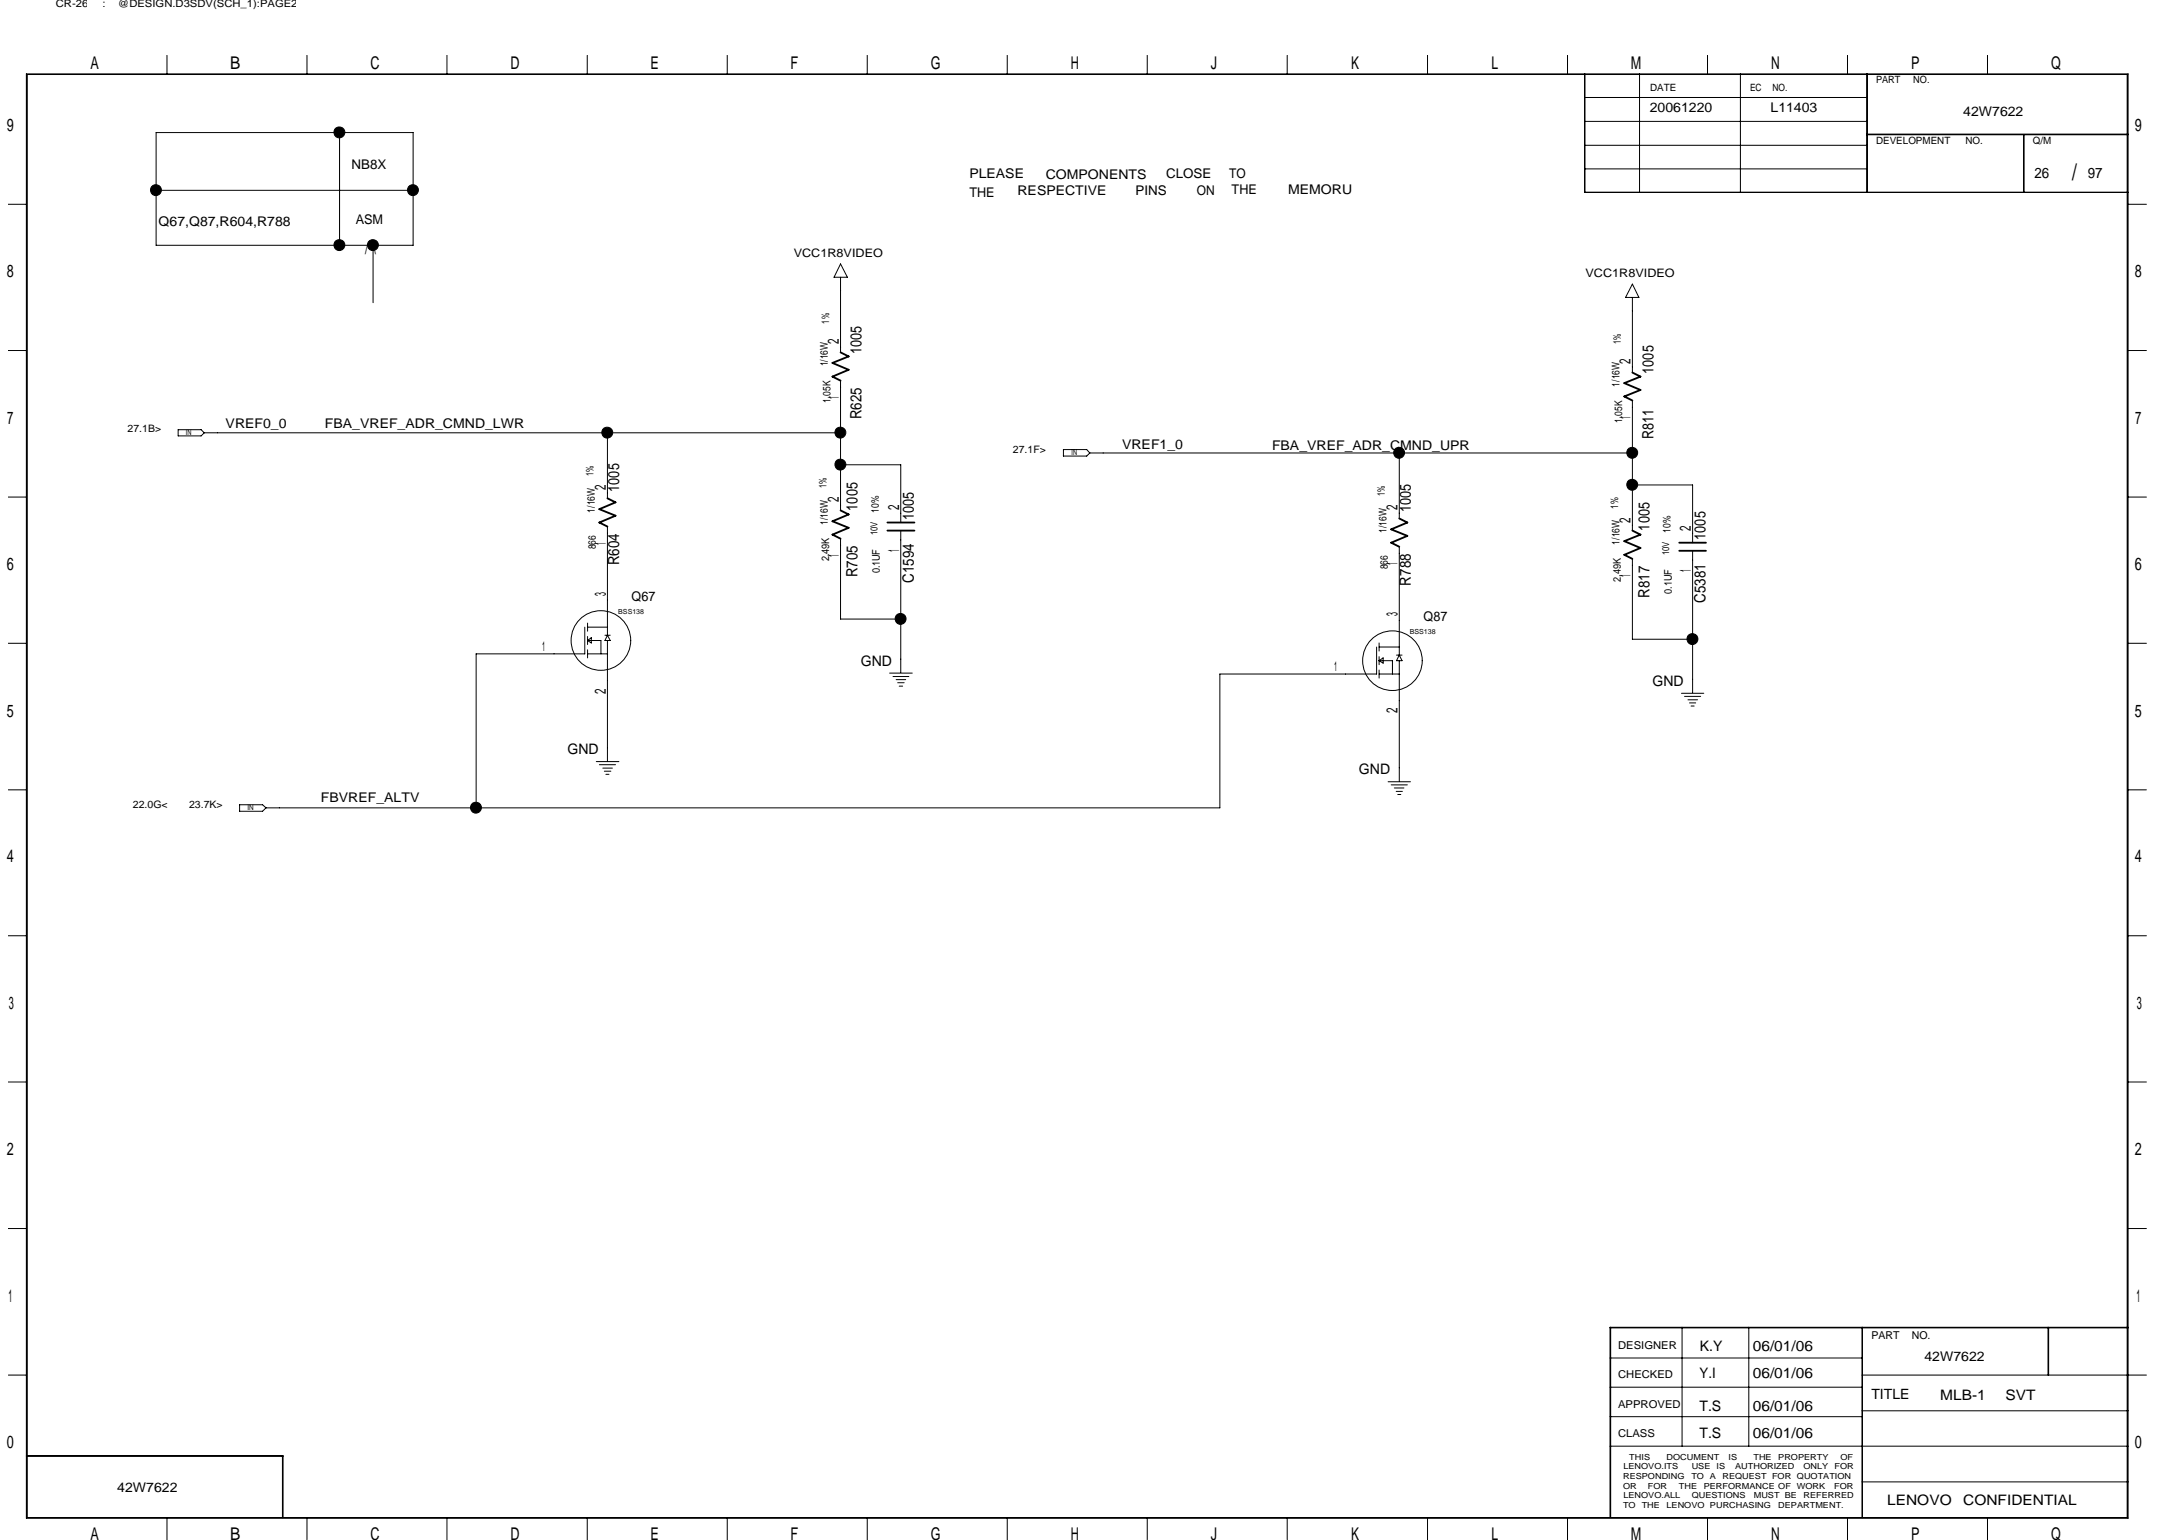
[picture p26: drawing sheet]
<svg xmlns="http://www.w3.org/2000/svg" width="297mm" height="210mm" viewBox="0 0 297 210" stroke-linecap="round" stroke-linejoin="round" font-family="sans-serif">
<defs><g id="words">
<text font-size="3.1" x="282.6" y="24.6">/</text>
<g font-size="2.4">
<text x="12.4" y="9.4">A</text>
<text x="31.4" y="9.4">B</text>
<text x="50.5" y="9.4">C</text>
<text x="69.6" y="9.4">D</text>
<text x="88.7" y="9.4">E</text>
<text x="107.8" y="9.4">F</text>
<text x="127" y="9.4">G</text>
<text x="146" y="9.4">H</text>
<text x="165.1" y="9.4">J</text>
<text x="184.3" y="9.4">K</text>
<text x="203.4" y="9.4">L</text>
<text x="222.4" y="9.4">M</text>
<text x="241.6" y="9.4">N</text>
<text x="260.6" y="9.4">P</text>
<text x="279.7" y="9.4">Q</text>
<text x=".9" y="17.9">9</text>
<text x="291.2" y="17.9">9</text>
<text x=".9" y="37.8">8</text>
<text x="291.2" y="37.8">8</text>
<text x="1" y="57.8">7</text>
<text x="291.2" y="57.8">7</text>
<text x=".9" y="77.8">6</text>
<text x="291.2" y="77.8">6</text>
<text x=".9" y="97.7">5</text>
<text x="291.2" y="97.7">5</text>
<text x=".9" y="117.6">4</text>
<text x="291.2" y="117.6">4</text>
<text x="1.2" y="137.6">3</text>
<text x="291.4" y="137.6">3</text>
<text x=".9" y="157.5">2</text>
<text x="291.2" y="157.5">2</text>
<text x="1.1" y="177.5">1</text>
<text x="291.4" y="177.5">1</text>
<text x=".9" y="197.4">0</text>
<text x="291.2" y="197.4">0</text>
<text x="12.4" y="210">A</text>
<text x="31.4" y="210">B</text>
<text x="50.5" y="210">C</text>
<text x="69.6" y="210">D</text>
<text x="127" y="210">G</text>
<text x="146" y="210">H</text>
<text x="184.3" y="210">K</text>
<text x="203.4" y="210">L</text>
<text x="222.4" y="210">M</text>
<text x="241.6" y="210">N</text>
<text x="260.6" y="210">P</text>
<text x="279.7" y="210">Q</text>
<text x="88.7" y="210">E</text>
<text x="107.8" y="210">F</text>
<text x="165.1" y="210">J</text>
</g>
<g font-size="2.1">
<text x="114.4" y="46.9" transform="rotate(-90 114.4 46.9)">2</text>
<text x="117.5" y="48.3" transform="rotate(-90 117.5 48.3)">1005</text>
<text x="222.4" y="49.7" transform="rotate(-90 222.4 49.7)">2</text>
<text x="225.5" y="51" transform="rotate(-90 225.5 51)">1005</text>
<text x="114.4" y="54.4" transform="rotate(-90 114.4 54.4)">1</text>
<text x="117.5" y="57.2" transform="rotate(-90 117.5 57.2)">R625</text>
<text x="222.4" y="57.1" transform="rotate(-90 222.4 57.1)">1</text>
<text x="225.5" y="59.9" transform="rotate(-90 225.5 59.9)">R811</text>
<text x="82.6" y="66.8" transform="rotate(-90 82.6 66.8)">2</text>
<text x="84.5" y="67.1" transform="rotate(-90 84.5 67.1)">1005</text>
<text x="114.4" y="68.5" transform="rotate(-90 114.4 68.5)">2</text>
<text x="117" y="69.6" transform="rotate(-90 117 69.6)">1005</text>
<text x="122.6" y="69.6" transform="rotate(-90 122.6 69.6)">2</text>
<text x="124.6" y="70.9" transform="rotate(-90 124.6 70.9)">1005</text>
<text x="190.6" y="69.6" transform="rotate(-90 190.6 69.6)">2</text>
<text x="192.4" y="69.8" transform="rotate(-90 192.4 69.8)">1005</text>
<text x="222.4" y="71.2" transform="rotate(-90 222.4 71.2)">2</text>
<text x="82.6" y="74.3" transform="rotate(-90 82.6 74.3)">1</text>
<text x="84.5" y="77.1" transform="rotate(-90 84.5 77.1)">R604</text>
<text x="114.4" y="75.9" transform="rotate(-90 114.4 75.9)">1</text>
<text x="122.6" y="75.2" transform="rotate(-90 122.6 75.2)">1</text>
<text x="190.6" y="77" transform="rotate(-90 190.6 77)">1</text>
<text x="225" y="72.3" transform="rotate(-90 225 72.3)">1005</text>
<text x="230.6" y="77.9" transform="rotate(-90 230.6 77.9)">1</text>
<text x="230.6" y="72.3" transform="rotate(-90 230.6 72.3)">2</text>
<text x="232.6" y="73.6" transform="rotate(-90 232.6 73.6)">1005</text>
<text x="82.6" y="81.3" transform="rotate(-90 82.6 81.3)">3</text>
<text x="117" y="78.7" transform="rotate(-90 117 78.7)">R705</text>
<text x="124.6" y="79.5" transform="rotate(-90 124.6 79.5)">C1594</text>
<text x="190.6" y="84" transform="rotate(-90 190.6 84)">3</text>
<text x="192.4" y="79.8" transform="rotate(-90 192.4 79.8)">R788</text>
<text x="222.4" y="78.7" transform="rotate(-90 222.4 78.7)">1</text>
<text x="225" y="81.5" transform="rotate(-90 225 81.5)">R817</text>
<text x="232.6" y="82.2" transform="rotate(-90 232.6 82.2)">C5381</text>
<text x="82.6" y="94.6" transform="rotate(-90 82.6 94.6)">2</text>
<text x="190.6" y="97.3" transform="rotate(-90 190.6 97.3)">2</text>
</g>
<g font-size="2">
<text x="277.4" y="24.3">26</text>
<text x="284.7" y="24.3">97</text>
<text x="117.4" y="90.8">GND</text>
<text x="225.4" y="93.6">GND</text>
<text x="77.4" y="102.9">GND</text>
<text x="185.3" y="105.6">GND</text>
<text x="231.8" y="184.1">K.Y</text>
<text x="239.1" y="184.1">06/01/06</text>
<text x="231.8" y="187.8">Y.I</text>
<text x="239.1" y="187.8">06/01/06</text>
<text x="264.6" y="190.9">MLB-1</text>
<text x="273.5" y="190.9">SVT</text>
<text x="231.8" y="192.4">T.S</text>
<text x="231.8" y="196">T.S</text>
<text x="239.1" y="192.4">06/01/06</text>
<text x="239.1" y="196">06/01/06</text>
<text x="257.4" y="205.2">LENOVO</text>
<text x="267.8" y="205.2">CONFIDENTIAL</text>
</g>
<text font-size="1.9" x="255.2" y="190.7">TITLE</text>
<g font-size="1.8">
<text x="225" y="15.3">20061220</text>
<text x="241.5" y="15.3">L11403</text>
<text x="267.8" y="15.8">42W7622</text>
<text x="48" y="23">NB8X</text>
<text x="132.2" y="24.3">PLEASE</text>
<text x="132.2" y="26.8">THE</text>
<text x="138.8" y="26.6">RESPECTIVE</text>
<text x="142.6" y="24.4">COMPONENTS</text>
<text x="154.9" y="26.6">PINS</text>
<text x="159" y="24.3">CLOSE</text>
<text x="163.2" y="26.6">ON</text>
<text x="167.6" y="24.3">TO</text>
<text x="168" y="26.5">THE</text>
<text x="175.7" y="26.5">MEMORU</text>
<text x="21.6" y="30.8">Q67,Q87,R604,R788</text>
<text x="48.5" y="30.5">ASM</text>
<text x="49.8" y="34.7">/</text>
<text x="50.9" y="34.7">\</text>
<text x="30.8" y="58.4">VREF0_0</text>
<text x="44.3" y="58.4">FBA_VREF_ADR_CMND_LWR</text>
<text x="153" y="61.2">VREF1_0</text>
<text x="173.5" y="61.3">FBA_VREF_ADR_CMND_UPR</text>
<text x="86.1" y="82">Q67</text>
<text x="74" y="88.7">1</text>
<text x="194.1" y="84.7">Q87</text>
<text x="181.9" y="91.5">1</text>
<text x="43.8" y="109.4">FBVREF_ALTV</text>
<text x="262.5" y="185.6">42W7622</text>
<text x="16" y="203.5">42W7622</text>
</g>
<g font-size="1.6">
<text x="108.2" y="35.1">VCC1R8VIDEO</text>
<text x="216.2" y="37.8">VCC1R8VIDEO</text>
</g>
<g font-size="1.5">
<text x="220.7" y="183.9">DESIGNER</text>
<text x="255.2" y="182.6">PART</text>
<text x="260.7" y="182.6">NO.</text>
<text x="220.7" y="191.9">APPROVED</text>
<text x="220.7" y="187.9">CHECKED</text>
<text x="220.7" y="196">CLASS</text>
</g>
<g font-size="1.4">
<text x="7.6" y=".9">CR-26</text>
<text x="14" y=".9">:</text>
<text x="16.1" y=".9">@DESIGN.D3SDV(SCH_1):PAGE2</text>
<text x="255.9" y="11.3">PART</text>
<text x="260.9" y="11.3">NO.</text>
<text x="225" y="12.4">DATE</text>
<text x="238.7" y="12.4">EC</text>
<text x="241.7" y="12.4">NO.</text>
<text x="255.9" y="19.6">DEVELOPMENT</text>
<text x="268.1" y="19.6">NO.</text>
<text x="277.2" y="19.6">Q/M</text>
<text x="113.1" y="44.1" transform="rotate(-90 113.1 44.1)">1%</text>
<text x="221.1" y="46.9" transform="rotate(-90 221.1 46.9)">1%</text>
<text x="112.9" y="50" transform="rotate(-90 112.9 50)">1/16W</text>
<text x="220.9" y="52.7" transform="rotate(-90 220.9 52.7)">1/16W</text>
<text x="17.4" y="59">27.1B&gt;</text>
<text x="113.3" y="54.9" transform="rotate(-90 113.3 54.9)">1.05K</text>
<text x="221.2" y="57.7" transform="rotate(-90 221.2 57.7)">1.05K</text>
<text x="80.9" y="64.9" transform="rotate(-90 80.9 64.9)">1%</text>
<text x="138.1" y="61.7">27.1F&gt;</text>
<text x="81.1" y="69.9" transform="rotate(-90 81.1 69.9)">1/16W</text>
<text x="112.7" y="66.6" transform="rotate(-90 112.7 66.6)">1%</text>
<text x="112.9" y="71.5" transform="rotate(-90 112.9 71.5)">1/16W</text>
<text x="119.8" y="69.9" transform="rotate(-90 119.8 69.9)">10%</text>
<text x="188.9" y="67.7" transform="rotate(-90 188.9 67.7)">1%</text>
<text x="220.7" y="69.3" transform="rotate(-90 220.7 69.3)">1%</text>
<text x="81.3" y="74.9" transform="rotate(-90 81.3 74.9)">866</text>
<text x="113.1" y="76.5" transform="rotate(-90 113.1 76.5)">2.49K</text>
<text x="189.1" y="72.6" transform="rotate(-90 189.1 72.6)">1/16W</text>
<text x="189.3" y="77.6" transform="rotate(-90 189.3 77.6)">866</text>
<text x="220.9" y="74.3" transform="rotate(-90 220.9 74.3)">1/16W</text>
<text x="227.8" y="72.6" transform="rotate(-90 227.8 72.6)">10%</text>
<text x="120" y="78.2" transform="rotate(-90 120 78.2)">0.1UF</text>
<text x="221.1" y="79.3" transform="rotate(-90 221.1 79.3)">2.49K</text>
<text x="228" y="80.9" transform="rotate(-90 228 80.9)">0.1UF</text>
<text x="18.1" y="110.1">22.0G&lt;</text>
<text x="25.8" y="110.1">23.7K&gt;</text>
</g>
<g font-size="1.3">
<text x="119.7" y="73" transform="rotate(-90 119.7 73)">10V</text>
<text x="227.6" y="75.7" transform="rotate(-90 227.6 75.7)">10V</text>
</g>
<g font-size="1.1">
<text x="221.4" y="203">OR</text>
<text x="221.4" y="201.7">RESPONDING</text>
<text x="221.4" y="200.4">LENOVO.ITS</text>
<text x="222.2" y="199.1">THIS</text>
<text x="224.7" y="203">FOR</text>
<text x="227.3" y="199.1">DOCUMENT</text>
<text x="229" y="203">THE</text>
<text x="230.7" y="201.7">TO</text>
<text x="230.7" y="200.4">USE</text>
<text x="232.4" y="203">PERFORMANCE OF</text>
<text x="233.2" y="201.7">A</text>
<text x="234.1" y="200.4">IS</text>
<text x="234.9" y="201.7">REQUEST FOR QUOTATION</text>
<text x="235.8" y="199.1">IS</text>
<text x="236.6" y="200.4">AUTHORIZED</text>
<text x="239.1" y="199.1">THE</text>
<text x="242.5" y="199.1">PROPERTY</text>
<text x="245.1" y="203">WORK</text>
<text x="246" y="200.4">ONLY</text>
<text x="250.1" y="203">FOR</text>
<text x="250.2" y="200.4">FOR</text>
<text x="251" y="199.1">OF</text>
<text x="221.4" y="205.6">TO</text>
<text x="221.4" y="204.3">LENOVO.ALL</text>
<text x="223.9" y="205.6">THE</text>
<text x="227.3" y="205.6">LENOVO PURCHASING</text>
<text x="230.7" y="204.3">QUESTIONS</text>
<text x="239.2" y="204.3">MUST BE</text>
<text x="242.5" y="205.6">DEPARTMENT.</text>
<text x="246" y="204.3">REFERRED</text>
</g>
<g font-size="1">
<text x="25.4" y="59.3">IN</text>
<text x="146.1" y="62">IN</text>
<text x="33.7" y="110.4">IN</text>
</g>
<g font-size=".9">
<text x="84.3" y="83.7">BSS138</text>
<text x="192.3" y="86.4">BSS138</text>
</g>
</g></defs>
<path d="M114.6 48l1.1 .6-2.2 .9 2.2 .9-2.2 1 1.1 .5M222.6 50.8l1.1 .6-2.2 .8 2.2 1-2.2 .9 1.1 .5M82.8 67.9l1.1 .6-2.2 .9 2.2 .9-2.2 .9 1.1 .6M114.6 69.6l1.1 .5-2.2 1 2.2 .9-2.2 .9 1.1 .5M121 72.3h3.7M121 71.2h3.7M190.8 70.7l1.1 .5-2.2 1 2.2 .9-2.2 .9 1.1 .5M222.6 72.3l1.1 .6-2.2 .9 2.2 .9-2.2 .9 1.1 .6M229 75.1h3.7M229 74h3.7" fill="none" stroke="#000" stroke-width=".25"/>
<g fill="none" stroke="#000" stroke-width=".14">
<path d="M3.6 10.1h286.6v196.9h-286.6zM3.7 10.2h286.4v196.7h-286.4zM21.3 18.1h35v15.3h-35zM22.8 7.5v2.6M41.9 7.5v2.6M46.3 18.1v15.3M61 7.5v2.6M80.1 7.5v2.6M99.2 7.5v2.6M118.3 7.5v2.6M137.4 7.5v2.6M156.5 7.5v2.6"/>
<path d="M175.6 7.5v2.6M194.7 7.5v2.6M213.8 7.5v2.6M216.1 10.1v16.1h74.1M216.1 19.8h38.5M216.1 16.6h38.5M216.1 13.3h38.5M216.2 10.1v16.1M223.6 10.1v16.1M232.9 7.5v2.6M237.4 10.1v16.1M252 7.5v2.6"/>
<path d="M254.6 18.4h35.6M254.6 10.1v16.1M254.6 18.3h35.6M254.7 10.1v16.1M271.1 7.5v2.6M276 18.4v7.8M276.1 18.4v7.8M1.1 27.9h2.5M21.3 26h35M50.9 33.4v7.9M114.6 37.8v10.2M114.6 36l1 1.8h-1.9z"/>
<path d="M216.1 26.2h74.1M216.2 23h38.4M222.6 38.7l.9 1.9h-1.8zM290.2 27.9h2.5M1.1 47.8h2.5M24.3 58.6h3.1l.5 .4-.5 .4h-3.1zM27.9 59h86.7M82.8 59v8.9M114.6 51.9v17.7M222.6 40.6v10.2M222.6 54.6v17.7M290.2 47.8h2.5"/>
<path d="M1.1 67.8h2.5M82.8 71.8v14.8M114.6 73.4v11h8.2M114.6 63.4h8.2v7.8M122.8 72.3v19.4M145 61.3h3.2l.4 .5-.4 .4h-3.2zM148.6 61.8h74M190.8 61.8v8.9M190.8 74.5v14.8M222.6 76.2v11h8.2M222.6 66.1h8.2v7.9M230.8 75.1v19.3"/>
<path d="M290.2 67.8h2.5M1.1 87.7h2.5M79.8 85.5v3.7h-14.9v21M80.1 89.2h2.7M80.1 85v1.1M80.1 86.8v1.1M80.1 88.6v1.1M80.1 87.3h1.9v1.9M80.1 87.3l.5-.3v.7zM80.1 85.5h2.7M82.5 86.6h.7M82.8 87.3v16.5"/>
<path d="M82.8 86.6l.4 .7h-.7zM121.3 91.8h3.1M121.8 92.2h2.1M122.2 92.7h1.3M122.4 93.1h.9M122.6 93.6h.5M187.7 88.2v3.7h-21.3v18.3h-130.1M188.1 91.9h2.7M188.1 87.7v1.1M188.1 89.5v1.1M188.1 91.4v1.1M188.1 90.1h1.8v1.8"/>
<path d="M188.1 90.1l.5-.4v.7zM188.1 88.2h2.7M190.5 89.3h.7M190.8 90.1v16.4M190.8 89.3l.4 .8h-.7zM229.3 94.5h3.1M229.7 95h2.2M230.2 95.4h1.3M230.4 95.8h.9M230.6 96.3h.5M290.2 87.7h2.5M1.1 107.7h2.5"/>
<path d="M32.7 109.7h3.1l.5 .5-.5 .4h-3.1zM81.3 103.8h3.1M81.7 104.3h2.2M82.2 104.7h1.3M82.4 105.2h.9M82.6 105.6h.5M189.3 106.6h3.1M189.7 107h2.2M190.2 107.4h1.3M190.4 107.9h.9M190.6 108.3h.4M290.2 107.7h2.5"/>
<path d="M1.1 127.6h2.5M290.2 127.6h2.5M1.1 147.5h2.5M290.2 147.5h2.5M1.1 167.5h2.5M290.2 167.5h2.5M1.1 187.5h2.5M3.6 198.5h35v8.4M3.6 198.5h35M38.5 198.5v8.4M219.6 197.2h70.6M219.6 181.1h70.6"/>
<path d="M219.6 193.2h34.4M219.6 189.1h34.4M219.6 185.2h34.4M219.7 181v25.9M229.4 181v16.2M238.5 181v16.2M254 187.5h38.7M254 181v25.9M254 192.4h36.2M279.3 181v6.5M279.4 181v6.5M290.2 181h-70.6v25.9"/>
<path d="M22.8 206.9v3M41.9 206.9v3M61 206.9v3M80.1 206.9v3M99.2 206.9v3M118.3 206.9v3M137.4 206.9v3M156.5 206.9v3M175.6 206.9v3M194.7 206.9v3M213.8 206.9v3M232.9 206.9v3"/>
<path d="M252 206.9v3M254 202.1h36.2M271.1 206.9v3"/>
<circle cx="81.9" cy="87.3" r="4.1"/>
<circle cx="189.9" cy="90.1" r="4.1"/>
</g>
<g fill="#000" stroke="#000" stroke-width=".14">
<circle cx="46.3" cy="18" r=".75"/>
<circle cx="21.3" cy="25.9" r=".75"/>
<circle cx="46.3" cy="33.4" r=".75"/>
<circle cx="50.9" cy="33.4" r=".75"/>
<circle cx="56.3" cy="25.9" r=".75"/>
<circle cx="82.8" cy="59" r=".75"/>
<circle cx="114.6" cy="59" r=".75"/>
<circle cx="114.6" cy="63.3" r=".75"/>
<circle cx="190.8" cy="61.7" r=".75"/>
<circle cx="222.6" cy="66.1" r=".75"/>
<circle cx="222.6" cy="61.7" r=".75"/>
<circle cx="122.8" cy="84.4" r=".75"/>
<circle cx="230.8" cy="87.1" r=".75"/>
<circle cx="64.9" cy="110.1" r=".75"/>
</g>
<use href="#words"/>
</svg>
